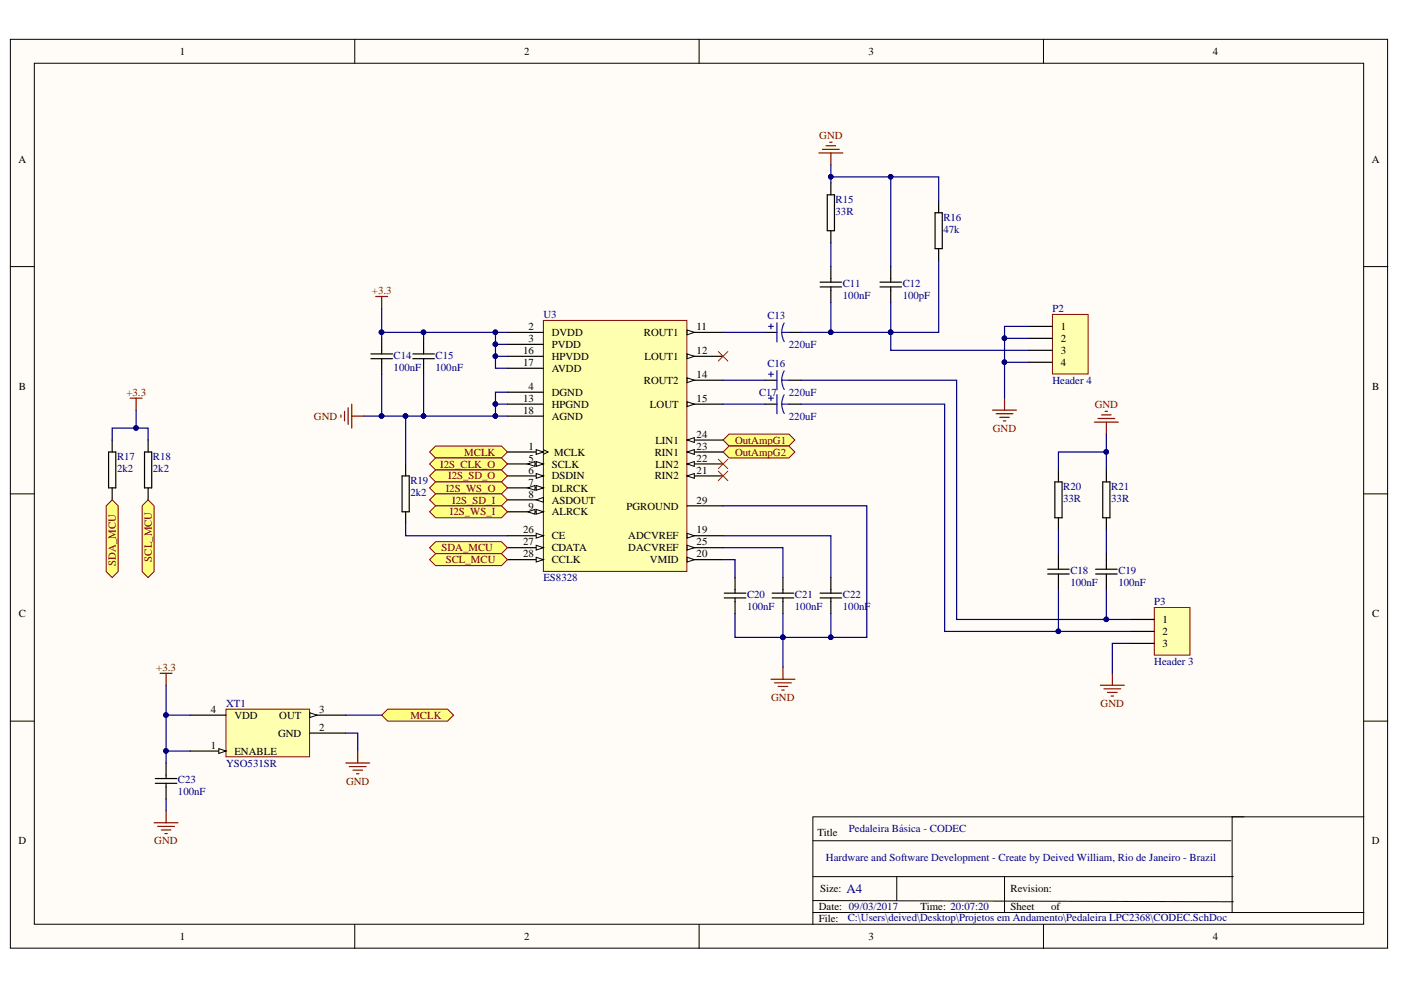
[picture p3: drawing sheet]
<svg xmlns="http://www.w3.org/2000/svg" width="297mm" height="210mm" viewBox="0 0 297 210" stroke-linecap="round" stroke-linejoin="round" font-family="sans-serif">
<defs><g id="words">
<text font-size="2.7" fill="#000080" x="179.5" y="189.3">A4</text>
<g font-size="2.3">
<text x="38.1" y="11.6">1</text>
<text x="111.1" y="11.6">2</text>
<text x="184.2" y="11.6">3</text>
<text x="257.2" y="11.6">4</text>
<text x="3.9" y="34.5">A</text>
<text x="290.9" y="34.5">A</text>
<text x="112" y="70">2</text>
<text x="117" y="71.2">DVDD</text>
<text x="136.5" y="71.2">ROUT1</text>
<text x="147.7" y="70">11</text>
<text x="224.9" y="70">1</text>
<text x="110.9" y="75">16</text>
<text x="110.9" y="77.6">17</text>
<text x="112" y="72.5">3</text>
<text x="117" y="73.8">PVDD</text>
<text x="117" y="76.3">HPVDD</text>
<text x="136.6" y="76.3">LOUT1</text>
<text x="147.7" y="75">12</text>
<text x="224.9" y="72.5">2</text>
<text x="224.9" y="75">3</text>
<text x="224.9" y="77.6">4</text>
<text x="4" y="82.7">B</text>
<text x="112" y="82.7">4</text>
<text x="117" y="78.9">AVDD</text>
<text x="117" y="83.9">DGND</text>
<text x="136.5" y="81.4">ROUT2</text>
<text x="147.7" y="80.1">14</text>
<text x="291" y="82.7">B</text>
<text x="110.9" y="85.2">13</text>
<text x="110.9" y="87.7">18</text>
<text x="117" y="86.5">HPGND</text>
<text x="117" y="89">AGND</text>
<text x="137.8" y="86.5">LOUT</text>
<text x="147.7" y="85.2">15</text>
<text x="112" y="95.3">1</text>
<text x="139" y="94.1">LIN1</text>
<text x="147.7" y="92.8">24</text>
<text x="147.7" y="95.3">23</text>
<text x="112" y="97.9">5</text>
<text x="112" y="100.4">6</text>
<text x="117" y="99.1">SCLK</text>
<text x="117" y="101.7">DSDIN</text>
<text x="117.5" y="96.6">MCLK</text>
<text x="138.8" y="96.6">RIN1</text>
<text x="138.8" y="101.7">RIN2</text>
<text x="139" y="99.1">LIN2</text>
<text x="147.7" y="97.9">22</text>
<text x="147.7" y="100.4">21</text>
<text x="112" y="103">7</text>
<text x="112" y="105.5">8</text>
<text x="117" y="104.2">DLRCK</text>
<text x="117" y="106.8">ASDOUT</text>
<text x="147.7" y="106.8">29</text>
<text x="110.9" y="113.1">26</text>
<text x="112" y="108">9</text>
<text x="117" y="109.3">ALRCK</text>
<text x="132.8" y="108">PGROUND</text>
<text x="147.7" y="113.1">19</text>
<text x="110.9" y="115.6">27</text>
<text x="110.9" y="118.2">28</text>
<text x="117" y="114.4">CE</text>
<text x="117" y="116.9">CDATA</text>
<text x="117" y="119.4">CCLK</text>
<text x="133.2" y="114.4">ADCVREF</text>
<text x="133.2" y="116.9">DACVREF</text>
<text x="137.8" y="119.4">VMID</text>
<text x="147.7" y="115.6">25</text>
<text x="147.7" y="118.2">20</text>
<text x="4" y="130.9">C</text>
<text x="291" y="130.9">C</text>
<text x="246.5" y="132.1">1</text>
<text x="246.5" y="134.7">2</text>
<text x="246.5" y="137.2">3</text>
<text x="44.7" y="151.1">4</text>
<text x="49.7" y="152.4">VDD</text>
<text x="59.2" y="152.4">OUT</text>
<text x="67.7" y="151.1">3</text>
<text x="67.7" y="155">2</text>
<text x="44.7" y="158.8">1</text>
<text x="49.7" y="160">ENABLE</text>
<text x="59" y="156.2">GND</text>
<text x="3.9" y="179">D</text>
<text x="173.3" y="177.2">Title</text>
<text x="290.9" y="179">D</text>
<text x="173.9" y="189.2">Size:</text>
<text x="214.3" y="189.2">Revision:</text>
<text x="173.6" y="193">Date: 09/03/2017</text>
<text x="173.6" y="195.5">File:</text>
<text x="195.2" y="193">Time: 20:07:20</text>
<text x="214.3" y="193">Sheet</text>
<text x="222.9" y="193">of</text>
<text x="38.1" y="199.3">1</text>
<text x="111.1" y="199.3">2</text>
<text x="184.2" y="199.3">3</text>
<text x="257.2" y="199.3">4</text>
</g>
<g font-size="2.3" fill="#800000">
<text x="173.7" y="29.4">GND</text>
<text x="78.9" y="62.4">+3.3</text>
<text x="26.8" y="83.9">+3.3</text>
<text x="66.6" y="89">GND</text>
<text x="232.1" y="86.5">GND</text>
<text x="155.9" y="94.1">OutAmpG1</text>
<text x="210.5" y="91.5">GND</text>
<text x="93.3" y="99.1">I2S_CLK_O</text>
<text x="95" y="101.7">I2S_SD_O</text>
<text x="98.4" y="96.6">MCLK</text>
<text x="155.9" y="96.6">OutAmpG2</text>
<text x="94.5" y="104.2">I2S_WS_O</text>
<text x="95.9" y="106.8">I2S_SD_I</text>
<text x="95.4" y="109.3">I2S_WS_I</text>
<text x="24.6" y="119.9" transform="rotate(-90 24.6 119.9)">SDA_MCU</text>
<text x="32.2" y="119.1" transform="rotate(-90 32.2 119.1)">SCL_MCU</text>
<text x="93.6" y="116.9">SDA_MCU</text>
<text x="94.5" y="119.4">SCL_MCU</text>
<text x="33.1" y="142.3">+3.3</text>
<text x="163.5" y="148.6">GND</text>
<text x="233.4" y="149.9">GND</text>
<text x="87" y="152.4">MCLK</text>
<text x="73.4" y="166.4">GND</text>
<text x="32.7" y="179">GND</text>
</g>
<g font-size="2.3" fill="#000080">
<text x="177.2" y="43.1">R15</text>
<text x="177.2" y="45.6">33R</text>
<text x="200" y="46.9">R16</text>
<text x="200" y="49.4">47k</text>
<text x="178.7" y="60.9">C11</text>
<text x="178.7" y="63.4">100nF</text>
<text x="191.4" y="60.9">C12</text>
<text x="191.4" y="63.4">100pF</text>
<text x="115.2" y="67.4">U3</text>
<text x="162.7" y="67.7">C13</text>
<text x="223.1" y="66.2">P2</text>
<text x="83.5" y="76.1">C14</text>
<text x="92.3" y="76.1">C15</text>
<text x="162.7" y="77.9">C16</text>
<text x="167.3" y="73.8">220uF</text>
<text x="83.5" y="78.6">100nF</text>
<text x="92.3" y="78.6">100nF</text>
<text x="160.9" y="83.9">C17</text>
<text x="167.3" y="83.9">220uF</text>
<text x="223.1" y="81.4">Header 4</text>
<text x="167.3" y="89">220uF</text>
<text x="24.8" y="97.6">R17</text>
<text x="24.8" y="100.1">2k2</text>
<text x="32.4" y="97.6">R18</text>
<text x="32.4" y="100.1">2k2</text>
<text x="87" y="102.7">R19</text>
<text x="87" y="105.2">2k2</text>
<text x="225.4" y="104">R20</text>
<text x="225.4" y="106.5">33R</text>
<text x="235.6" y="104">R21</text>
<text x="235.6" y="106.5">33R</text>
<text x="115.2" y="123.2">ES8328</text>
<text x="226.9" y="121.7">C18</text>
<text x="226.9" y="124.2">100nF</text>
<text x="237.1" y="121.7">C19</text>
<text x="237.1" y="124.2">100nF</text>
<text x="158.4" y="126.8">C20</text>
<text x="158.4" y="129.3">100nF</text>
<text x="168.5" y="126.8">C21</text>
<text x="168.5" y="129.3">100nF</text>
<text x="178.7" y="126.8">C22</text>
<text x="178.7" y="129.3">100nF</text>
<text x="244.7" y="128.3">P3</text>
<text x="244.7" y="141">Header 3</text>
<text x="47.9" y="149.9">XT1</text>
<text x="37.7" y="166.1">C23</text>
<text x="47.9" y="162.6">YSO531SR</text>
<text x="37.7" y="168.6">100nF</text>
<text x="180" y="176.5">Pedaleira Básica - CODEC</text>
<text x="175.1" y="182.6">Hardware and Software Development - Create by Deived William, Rio de Janeiro - Brazil</text>
<text x="179.7" y="195.3">C:\Users\deived\Desktop\Projetos em Andamento\Pedaleira LPC2368\CODEC.SchDoc</text>
</g>
</g></defs>
<g fill="#fffcf8" stroke="#000" stroke-width=".21">
<path d="M2.2 8.3h292v192.7h-292z"/>
<path d="M7.3 13.4h281.8v182.6h-281.8z"/>
</g>
<g fill="none" stroke="#000" stroke-width=".21">
<path d="M75.2 8.3v5.1M148.2 8.3v5.1M221.2 8.3v5.1M2.2 56.5h5.1M289.2 56.5h5M2.2 104.7h5.1M289.2 104.7h5M2.2 152.9h5.1M289.2 152.9h5M172.3 178.3h88.7M263.8 173.2h-91.5v22.8M289.2 173.2h-28v20.3"/>
<path d="M75.2 196v5.1M148.2 196v5.1M172.3 185.9h89.2M172.3 193.5h116.9M172.3 190.9l89.2 .3M190.1 185.9v5M213 185.9v7.6M221.2 196v5.1"/>
</g>
<path d="M115.2 67.9h30.4v53.2h-30.4z" fill="#ffffb0" stroke="#800000" stroke-width=".21"/>
<path d="M107.6 70.5h7.6M107.6 73h7.6M107.6 75.5h7.6M107.6 78.1h7.6M107.6 83.2h7.6M107.6 85.7h7.6M107.6 88.2h7.6M107.6 95.8h7.6" fill="none" stroke="#000" stroke-width=".25"/>
<path d="M115.2 95.3l1 .5-1 .5" fill="none" stroke="#000" stroke-width=".21"/>
<path d="M113.7 95.3l1.5 .5-1.5 .5z" fill="#fffcf8"/>
<path d="M113.7 95.3l1.5 .5-1.5 .5z" fill="none" stroke="#000" stroke-width=".21"/>
<path d="M107.6 98.4h7.6" fill="none" stroke="#000" stroke-width=".25"/>
<path d="M113.7 97.9l1.5 .5-1.5 .5z" fill="#fffcf8"/>
<path d="M113.7 97.9l1.5 .5-1.5 .5z" fill="none" stroke="#000" stroke-width=".21"/>
<path d="M111.9 98.4l1.5-.5v1z" fill="#fffcf8"/>
<path d="M111.9 98.4l1.5-.5v1z" fill="none" stroke="#000" stroke-width=".21"/>
<path d="M107.6 100.9h7.6" fill="none" stroke="#000" stroke-width=".25"/>
<path d="M113.7 100.4l1.5 .5-1.5 .5z" fill="#fffcf8"/>
<path d="M113.7 100.4l1.5 .5-1.5 .5z" fill="none" stroke="#000" stroke-width=".21"/>
<path d="M107.6 103.4h7.6" fill="none" stroke="#000" stroke-width=".25"/>
<path d="M113.7 102.9l1.5 .5-1.5 .6z" fill="#fffcf8"/>
<path d="M113.7 102.9l1.5 .5-1.5 .6z" fill="none" stroke="#000" stroke-width=".21"/>
<path d="M111.9 103.4l1.5-.5v1.1z" fill="#fffcf8"/>
<path d="M111.9 103.4l1.5-.5v1.1z" fill="none" stroke="#000" stroke-width=".21"/>
<path d="M107.6 106h7.6" fill="none" stroke="#000" stroke-width=".25"/>
<path d="M113.7 106l1.5-.5v1z" fill="#fffcf8"/>
<path d="M113.7 106l1.5-.5v1z" fill="none" stroke="#000" stroke-width=".21"/>
<path d="M107.6 108.5h7.6" fill="none" stroke="#000" stroke-width=".25"/>
<path d="M113.7 108l1.5 .5-1.5 .5z" fill="#fffcf8"/>
<path d="M113.7 108l1.5 .5-1.5 .5z" fill="none" stroke="#000" stroke-width=".21"/>
<path d="M111.9 108.5l1.5-.5v1z" fill="#fffcf8"/>
<path d="M111.9 108.5l1.5-.5v1z" fill="none" stroke="#000" stroke-width=".21"/>
<path d="M107.6 113.6h7.6" fill="none" stroke="#000" stroke-width=".25"/>
<path d="M113.7 113.1l1.5 .5-1.5 .5z" fill="#fffcf8"/>
<path d="M113.7 113.1l1.5 .5-1.5 .5z" fill="none" stroke="#000" stroke-width=".21"/>
<path d="M107.6 116.1h7.6" fill="none" stroke="#000" stroke-width=".25"/>
<path d="M113.7 115.6l1.5 .5-1.5 .5z" fill="#fffcf8"/>
<path d="M113.7 115.6l1.5 .5-1.5 .5z" fill="none" stroke="#000" stroke-width=".21"/>
<path d="M107.6 118.7h7.6" fill="none" stroke="#000" stroke-width=".25"/>
<path d="M113.7 118.2l1.5 .5-1.5 .5z" fill="#fffcf8"/>
<path d="M113.7 118.2l1.5 .5-1.5 .5z" fill="none" stroke="#000" stroke-width=".21"/>
<path d="M145.7 70.5h7.6" fill="none" stroke="#000" stroke-width=".25"/>
<path d="M145.7 70l1.5 .5-1.5 .5z" fill="#fffcf8"/>
<path d="M145.7 70l1.5 .5-1.5 .5z" fill="none" stroke="#000" stroke-width=".21"/>
<path d="M145.7 75.5h7.6" fill="none" stroke="#000" stroke-width=".25"/>
<path d="M145.7 75l1.5 .5-1.5 .6z" fill="#fffcf8"/>
<path d="M145.7 75l1.5 .5-1.5 .6z" fill="none" stroke="#000" stroke-width=".21"/>
<path d="M145.7 80.6h7.6" fill="none" stroke="#000" stroke-width=".25"/>
<path d="M145.7 80.1l1.5 .5-1.5 .5z" fill="#fffcf8"/>
<path d="M145.7 80.1l1.5 .5-1.5 .5z" fill="none" stroke="#000" stroke-width=".21"/>
<path d="M145.7 85.7h7.6" fill="none" stroke="#000" stroke-width=".25"/>
<path d="M145.7 85.2l1.5 .5-1.5 .5z" fill="#fffcf8"/>
<path d="M145.7 85.2l1.5 .5-1.5 .5z" fill="none" stroke="#000" stroke-width=".21"/>
<path d="M145.7 113.6h7.6" fill="none" stroke="#000" stroke-width=".25"/>
<path d="M145.7 113.1l1.5 .5-1.5 .5z" fill="#fffcf8"/>
<path d="M145.7 113.1l1.5 .5-1.5 .5z" fill="none" stroke="#000" stroke-width=".21"/>
<path d="M145.7 116.1h7.6" fill="none" stroke="#000" stroke-width=".25"/>
<path d="M145.7 115.6l1.5 .5-1.5 .5z" fill="#fffcf8"/>
<path d="M145.7 115.6l1.5 .5-1.5 .5z" fill="none" stroke="#000" stroke-width=".21"/>
<path d="M145.7 118.7h7.6" fill="none" stroke="#000" stroke-width=".25"/>
<path d="M145.7 118.2l1.5 .5-1.5 .5z" fill="#fffcf8"/>
<path d="M145.7 118.2l1.5 .5-1.5 .5z" fill="none" stroke="#000" stroke-width=".21"/>
<path d="M145.7 93.3h7.6" fill="none" stroke="#000" stroke-width=".25"/>
<path d="M145.7 93.3l1.5-.5v1z" fill="#fffcf8"/>
<path d="M145.7 93.3l1.5-.5v1z" fill="none" stroke="#000" stroke-width=".21"/>
<path d="M145.7 95.8h7.6" fill="none" stroke="#000" stroke-width=".25"/>
<path d="M145.7 95.8l1.5-.5v1z" fill="#fffcf8"/>
<path d="M145.7 95.8l1.5-.5v1z" fill="none" stroke="#000" stroke-width=".21"/>
<path d="M145.7 98.4h7.6" fill="none" stroke="#000" stroke-width=".25"/>
<path d="M145.7 98.4l1.5-.5v1z" fill="#fffcf8"/>
<path d="M145.7 98.4l1.5-.5v1z" fill="none" stroke="#000" stroke-width=".21"/>
<path d="M145.7 100.9h7.6" fill="none" stroke="#000" stroke-width=".25"/>
<path d="M145.7 100.9l1.5-.5v1z" fill="#fffcf8"/>
<path d="M145.7 100.9l1.5-.5v1z" fill="none" stroke="#000" stroke-width=".21"/>
<path d="M78.6 76.1h4.6M78.6 75h4.6M80.9 71.7v3.3M80.9 76.1v3.2M87.5 76.1h4.6M87.5 75h4.6M89.8 71.7v3.3M89.8 76.1v3.2M145.7 107.2h7.6" fill="none" stroke="#000" stroke-width=".25"/>
<path d="M80.9 65.4v5.1h24.2M80.9 70.5v1.2M80.9 79.3v8.9M89.8 70.5v1.2M89.8 79.3v8.9M105.1 75.5h2.5M105.1 73h2.5M107.6 70.5h-2.5v7.6h2.5M105.1 85.7h2.5M107.6 83.2h-2.5v5h2.5" fill="none" stroke="#000080" stroke-width=".25"/>
<g fill="#000080" stroke="#000080" stroke-width=".21">
<circle cx="105" cy="75.5" r=".48"/>
<circle cx="105" cy="73" r=".48"/>
<circle cx="105" cy="70.4" r=".48"/>
<circle cx="80.9" cy="70.4" r=".49"/>
<circle cx="89.8" cy="70.4" r=".48"/>
<circle cx="105" cy="85.7" r=".48"/>
<circle cx="105" cy="88.2" r=".48"/>
<circle cx="80.9" cy="88.2" r=".49"/>
<circle cx="89.8" cy="88.2" r=".48"/>
</g>
<path d="M79.7 62.9h2.5M80.9 62.9v2.5M72.3 88v.5M73.1 87.2v2M73.8 86.5v3.5M74.6 85.7v5.1M74.6 88.2h2.5" fill="none" stroke="#800000" stroke-width=".25"/>
<g fill="#ffff80" stroke="#800000" stroke-width=".21">
<path d="M91.1 116.1l1.3-1.2h13.9l1.3 1.2-1.3 1.3h-13.9z" fill-rule="evenodd"/>
<path d="M91.1 118.7l1.3-1.3h13.9l1.3 1.3-1.3 1.2h-13.9z" fill-rule="evenodd"/>
</g>
<path d="M23 95.8h1.5v7.6h-1.5zM23.8 93.3v2.5M30.6 95.8h1.6v7.6h-1.6zM31.4 93.3v2.5M23.8 103.4v2.6M31.4 103.4v2.6" fill="none" stroke="#000" stroke-width=".25"/>
<path d="M23.8 93.3v-2.5h7.6v2.5M28.9 87v3.8" fill="none" stroke="#000080" stroke-width=".25"/>
<circle cx="28.8" cy="90.7" r=".48" fill="#000080" stroke="#000080" stroke-width=".21"/>
<path d="M27.6 84.4h2.5M28.9 84.4v2.6" fill="none" stroke="#800000" stroke-width=".25"/>
<g fill="#ffff80" stroke="#800000" stroke-width=".21">
<path d="M22.5 107.2l1.3-1.2 1.3 1.2v14l-1.3 1.3-1.3-1.3z" fill-rule="evenodd"/>
<path d="M30.1 107.2l1.3-1.2 1.3 1.2v14l-1.3 1.3-1.3-1.3z" fill-rule="evenodd"/>
</g>
<path d="M153.6 126.8h4.5M153.6 125.8h4.5M155.8 122.5v3.3M155.8 126.8v3.3M163.7 126.8h4.6M163.7 125.8h4.6M166 122.5v3.3M166 126.8v3.3M173.9 126.8h4.5M173.9 125.8h4.5M176.2 122.5v3.3M176.2 126.8v3.3" fill="none" stroke="#000" stroke-width=".25"/>
<path d="M153.3 118.7h2.5v3.8M153.3 113.6h22.9v8.9M153.3 116.1h12.7v6.4M153.3 107.2h30.5v27.9h-7.6M155.8 130.1v5h20.4v-5M166 130.1v11.4" fill="none" stroke="#000080" stroke-width=".25"/>
<g fill="#000080" stroke="#000080" stroke-width=".21">
<circle cx="166" cy="135.1" r=".48"/>
<circle cx="176.1" cy="135.1" r=".48"/>
</g>
<path d="M163.5 144h5M164.2 144.8h3.6M165 145.5h2M165.7 146.3h.6M166 141.5v2.5" fill="none" stroke="#800000" stroke-width=".25"/>
<g fill="#ffff80" stroke="#800000" stroke-width=".21">
<path d="M91.1 95.8l1.3-1.2h13.9l1.3 1.2-1.3 1.3h-13.9z" fill-rule="evenodd"/>
<path d="M91.1 98.4l1.3-1.3h13.9l1.3 1.3-1.3 1.2h-13.9z" fill-rule="evenodd"/>
<path d="M91.1 100.9l1.3-1.3h13.9l1.3 1.3-1.3 1.3h-13.9z" fill-rule="evenodd"/>
<path d="M91.1 103.4l1.3-1.2h13.9l1.3 1.2-1.3 1.3h-13.9z" fill-rule="evenodd"/>
<path d="M91.1 106l1.3-1.3h13.9l1.3 1.3-1.3 1.2h-13.9z" fill-rule="evenodd"/>
<path d="M91.1 108.5l1.3-1.3h13.9l1.3 1.3-1.3 1.3h-13.9z" fill-rule="evenodd"/>
</g>
<path d="M86 98.4v2.5M85.2 100.9h1.6v7.6h-1.6zM86 108.5v2.6" fill="none" stroke="#000" stroke-width=".25"/>
<path d="M77.1 88.2h28M86 88.2v10.2M86 111.1v2.5h21.6" fill="none" stroke="#000080" stroke-width=".25"/>
<g fill="#000080" stroke="#000080" stroke-width=".21">
<circle cx="80.9" cy="88.2" r=".49"/>
<circle cx="86" cy="88.2" r=".49"/>
<circle cx="89.8" cy="88.2" r=".48"/>
<circle cx="105" cy="88.2" r=".48"/>
</g>
<path d="M152.3 97.4l2 2M152.3 99.9l2 2M154.3 97.4l-2 2M154.3 99.9l-2 2" fill="none" stroke="#f00" stroke-width=".21"/>
<path d="M223.1 66.7h7.6v12.6h-7.6z" fill="#ffffb0" stroke="#800000" stroke-width=".21"/>
<g fill="none" stroke="#000" stroke-width=".25">
<path d="M176.2 38.8v2.5M173.9 59.8h4.5M175.4 41.3h1.5v7.6h-1.5zM176.2 48.9v2.6M176.2 56.5v3.3M186.6 59.8h4.5M188.9 56.5v3.3M198.3 45.1h1.5v7.6h-1.5zM199 42.6v2.5M199 52.7v2.6M162.2 70.5h2.5M167.3 70.5h2.5"/>
<path d="M173.9 60.8h4.5M176.2 60.8v3.3M186.6 60.8h4.5M188.9 60.8v3.3M218.1 69.2h5M218.1 71.7h5M218.1 74.3h5M218.1 76.8h5M162.2 80.6h2.5M162.2 85.7h2.5M167.3 80.6h2.5M167.3 85.7h2.5"/>
</g>
<g fill="none" stroke="#00f" stroke-width=".25">
<path d="M163 69.2h1M163 79.3h1M163.5 68.7v1M163.5 78.8v1.1M164.7 68.4v4.1M164.7 78.6v4M165.7 70.5h1.6M165.7 70.5l.2 1.2 .4 .7M166.3 68.5l-.5 1.2-.1 .8M166.3 78.6l-.5 1.2-.1 .8M163 84.4h1M163.5 83.9v1"/>
<path d="M164.7 83.7v4M165.7 80.6h1.6M165.7 85.7h1.6M165.7 80.6l.2 1.2 .4 .8M165.7 85.7l.2 1.2 .4 .8M166.3 83.7l-.5 1.2-.1 .8"/>
</g>
<g fill="none" stroke="#000080" stroke-width=".25">
<path d="M176.2 35v3.8M176.2 37.5h12.7v19M188.9 37.5h10.1v5.1M176.2 51.5v5M199 55.3v15.2h-10.1v3.8h29.2M153.3 70.5h8.9M176.2 64.1v6.4h-6.4M188.9 64.1v6.4h-12.7M213 71.7h5.1M218.1 76.8h-5.1v7.6M218.1 69.2h-5.1v7.6M153.3 80.6h8.9"/>
<path d="M153.3 85.7h8.9"/>
</g>
<g fill="#000080" stroke="#000080" stroke-width=".21">
<circle cx="176.1" cy="70.4" r=".48"/>
<circle cx="176.1" cy="37.5" r=".48"/>
<circle cx="188.8" cy="70.4" r=".48"/>
<circle cx="188.8" cy="37.5" r=".48"/>
<circle cx="213" cy="76.8" r=".48"/>
<circle cx="213" cy="71.7" r=".48"/>
</g>
<path d="M173.6 32.4h5.1M174.4 31.7h3.5M175.1 30.9h2.1M175.9 30.1h.5M176.2 32.4v2.6M210.4 87h5.1M211.2 87.7h3.6M212 88.5h2M212.7 89.2h.5M213 84.4v2.6" fill="none" stroke="#800000" stroke-width=".25"/>
<path d="M152.3 74.5l2 2.1M154.3 74.5l-2 2.1" fill="none" stroke="#f00" stroke-width=".21"/>
<path d="M244.7 128.8h7.6v10.1h-7.6z" fill="#ffffb0" stroke="#800000" stroke-width=".21"/>
<g fill="none" stroke="#000" stroke-width=".25">
<path d="M224.4 99.6v2.6M234.6 99.6v2.6M223.6 102.2h1.6v7.6h-1.6zM224.4 109.8v2.5M224.4 117.4v3.3M233.8 102.2h1.5v7.6h-1.5zM234.6 109.8v2.5M234.6 117.4v3.3M222.1 121.7h4.6M222.1 120.7h4.6M224.4 121.7v3.3M232.3 121.7h4.6"/>
<path d="M232.3 120.7h4.6M234.6 121.7v3.3M239.6 131.3h5.1M239.6 133.9h5.1M239.6 136.4h5.1"/>
</g>
<path d="M169.8 80.6h33v50.7h31.8M169.8 85.7h30.5v48.2h24.1M224.4 99.6v-3.8h10.2v3.8M234.6 92v3.8M224.4 112.3v5.1M234.6 112.3v5.1M224.4 125v8.9h15.2M234.6 125v6.3h5M239.6 136.4h-3.8v6.4" fill="none" stroke="#000080" stroke-width=".25"/>
<g fill="#000080" stroke="#000080" stroke-width=".21">
<circle cx="234.5" cy="131.3" r=".48"/>
<circle cx="224.4" cy="133.9" r=".48"/>
<circle cx="234.5" cy="95.8" r=".48"/>
</g>
<g fill="none" stroke="#800000" stroke-width=".25">
<path d="M232 89.5h5.1M232.8 88.7h3.5M233.6 88h2M234.3 87.2h.5M234.6 89.5v2.5M33.9 142.8h2.6M35.2 142.8v2.5M75.8 159.2v2.6M233.3 145.3h5.1M234.1 146.1h3.5M234.8 146.8h2.1M235.6 147.6h.5"/>
<path d="M235.8 142.8v2.5M73.3 161.8h5.1M74.1 162.5h3.5M74.8 163.3h2.1M75.6 164.1h.5"/>
</g>
<path d="M80.9 151.6l1.3-1.2h12.7l1.3 1.2-1.3 1.3h-12.7z" fill-rule="evenodd" fill="#ffff80" stroke="#800000" stroke-width=".21"/>
<path d="M32.7 174.5h5.1M33.4 175.2h3.6M34.2 176h2M35 176.7h.5M35.2 171.9v2.6" fill="none" stroke="#800000" stroke-width=".25"/>
<path d="M35.2 145.3v13.9h5.1M35.2 151.6h5.1M35.2 159.2v2.6M73.3 155.4h2.5v3.8M73.3 151.6h7.6M35.2 169.4v2.5" fill="none" stroke="#000080" stroke-width=".25"/>
<g fill="#000080" stroke="#000080" stroke-width=".21">
<circle cx="35.2" cy="151.6" r=".48"/>
<circle cx="35.2" cy="159.2" r=".48"/>
</g>
<path d="M47.9 150.4h17.7v10.1h-17.7z" fill="#ffffb0" stroke="#800000" stroke-width=".21"/>
<path d="M40.3 151.6h7.6M40.3 159.2h7.6" fill="none" stroke="#000" stroke-width=".25"/>
<path d="M46.4 158.7l1.5 .5-1.5 .5z" fill="#fffcf8"/>
<path d="M46.4 158.7l1.5 .5-1.5 .5z" fill="none" stroke="#000" stroke-width=".21"/>
<path d="M65.7 151.6h7.6" fill="none" stroke="#000" stroke-width=".25"/>
<path d="M65.7 151.1l1.5 .5-1.5 .5z" fill="#fffcf8"/>
<path d="M65.7 151.1l1.5 .5-1.5 .5z" fill="none" stroke="#000" stroke-width=".21"/>
<path d="M65.7 155.4h7.6M32.9 166.1h4.6M32.9 165.1h4.6M35.2 161.8v3.3M35.2 166.1v3.3" fill="none" stroke="#000" stroke-width=".25"/>
<g fill="#ffff80" stroke="#800000" stroke-width=".21">
<path d="M153.3 93.3l1.3-1.3h12.7l1.2 1.3-1.2 1.3h-12.7z" fill-rule="evenodd"/>
<path d="M153.3 95.8l1.3-1.2h12.7l1.2 1.2-1.2 1.3h-12.7z" fill-rule="evenodd"/>
</g>
<use href="#words"/>
</svg>
